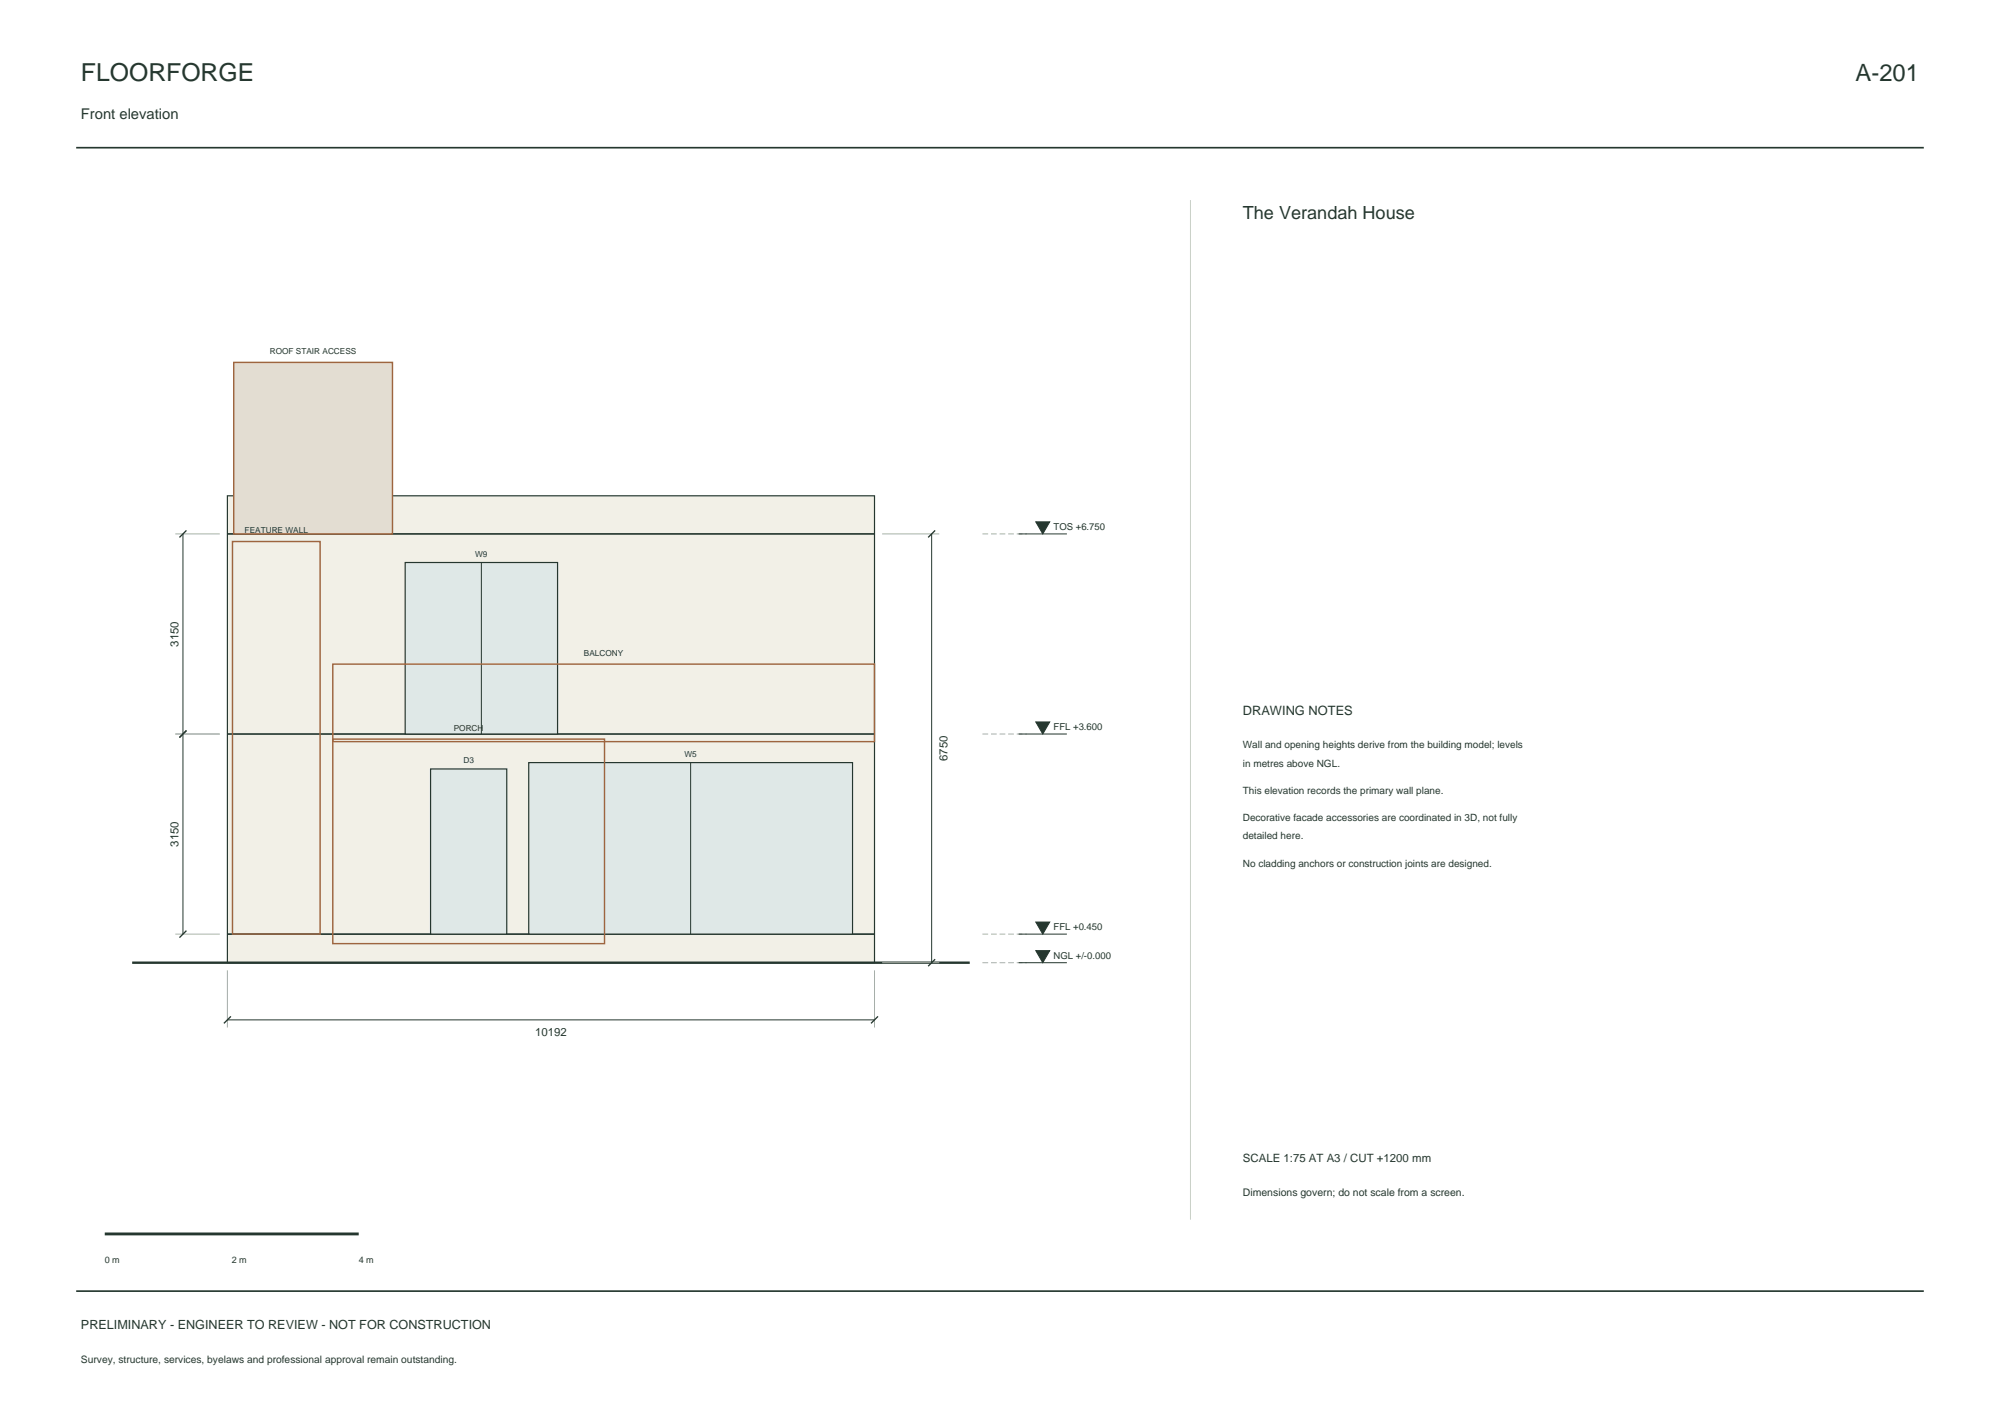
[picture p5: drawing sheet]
<svg xmlns="http://www.w3.org/2000/svg" width="420mm" height="297mm" viewBox="0 0 420 297" stroke-linecap="round" stroke-linejoin="round" font-family="sans-serif">
<defs><g id="words">
<text font-size="5.2" fill="#25372f" x="17" y="17">FLOORFORGE</text>
<text font-size="5" fill="#25372f" x="389.7" y="17">A-201</text>
<text font-size="3.8" fill="#25372f" x="261" y="46">The Verandah House</text>
<text font-size="3.1" fill="#25372f" x="17" y="25">Front elevation</text>
<text font-size="2.7" fill="#25372f" x="261" y="150">DRAWING NOTES</text>
<text font-size="2.6" fill="#25372f" x="17" y="279">PRELIMINARY - ENGINEER TO REVIEW - NOT FOR CONSTRUCTION</text>
<g font-size="2.4" fill="#25372f">
<text x="37.5" y="135.7" transform="rotate(-90 37.5 135.7)">3150</text>
<text x="199" y="159.7" transform="rotate(-90 199 159.7)">6750</text>
<text x="37.5" y="177.7" transform="rotate(-90 37.5 177.7)">3150</text>
<text x="112.4" y="217.4">10192</text>
<text x="261" y="244">SCALE 1:75 AT A3 / CUT +1200 mm</text>
</g>
<text font-size="2.2" fill="#25372f" x="261" y="251">Dimensions govern; do not scale from a screen.</text>
<g font-size="2.1" fill="#25372f">
<text x="261" y="157">Wall and opening heights derive from the building model; levels</text>
<text x="261" y="160.9">in metres above NGL.</text>
<text x="261" y="166.6">This elevation records the primary wall plane.</text>
<text x="261" y="172.3">Decorative facade accessories are coordinated in 3D, not fully</text>
<text x="261" y="176.2">detailed here.</text>
<text x="261" y="181.9">No cladding anchors or construction joints are designed.</text>
<text x="17" y="286">Survey, structure, services, byelaws and professional approval remain outstanding.</text>
</g>
<g font-size="2" fill="#25372f">
<text x="221.2" y="111.3">TOS +6.750</text>
<text x="221.2" y="153.3">FFL +3.600</text>
<text x="221.2" y="195.3">FFL +0.450</text>
<text x="221.2" y="201.3">NGL +/-0.000</text>
</g>
<g font-size="1.9" fill="#25372f">
<text x="22" y="265">0 m</text>
<text x="48.7" y="265">2 m</text>
<text x="75.3" y="265">4 m</text>
</g>
<g font-size="1.7" fill="#25372f">
<text x="56.7" y="74.3">ROOF STAIR ACCESS</text>
<text x="51.4" y="111.9">FEATURE WALL</text>
<text x="99.8" y="116.9">W9</text>
<text x="122.6" y="137.7">BALCONY</text>
<text x="95.3" y="153.4">PORCH</text>
<text x="97.3" y="160.2">D3</text>
<text x="143.7" y="158.9">W5</text>
</g>
</g></defs>
<path d="M16 31h388M16 271h388" fill="none" stroke="#25372f" stroke-width=".35"/>
<path d="M47.8 104.1h135.8v98h-135.8z" fill-rule="evenodd" fill="#f2f0e7" stroke="#25372f" stroke-width=".25"/>
<path d="M27.8 202.1h175.8" fill="none" stroke="#25372f" stroke-width=".5"/>
<path d="M47.8 112.1h135.8M47.8 154.1h135.8M47.8 196.1h135.8" fill="none" stroke="#25372f" stroke-width=".35"/>
<path d="M49.1 76.1h33.3v36h-33.3z" fill-rule="evenodd" fill="#e3ddd2" stroke="#9e653f" stroke-width=".3"/>
<g fill="#dfe8e7" stroke="#25372f" stroke-width=".25">
<path d="M90.4 161.4h16v34.7h-16z" fill-rule="evenodd"/>
<path d="M111 160.1h68v36h-68z" fill-rule="evenodd"/>
</g>
<path d="M145 160.1v36" fill="none" stroke="#25372f" stroke-width=".21"/>
<path d="M85.1 118.1h32v36h-32z" fill-rule="evenodd" fill="#dfe8e7" stroke="#25372f" stroke-width=".25"/>
<path d="M38.4 112.1v84M101.1 118.1v36M195.6 112.1v90M213.9 112.1h10.1M213.9 154.1h10.1M213.9 196.1h10.1M47.8 214.1h135.8M213.9 202.1h10.1" fill="none" stroke="#25372f" stroke-width=".21"/>
<path d="M48.8 113.7h18.4v82.4h-18.4zM69.9 139.4h113.7v16.3h-113.7zM69.9 155.1h57.1v43h-57.1z" fill="none" stroke="#9e653f" stroke-width=".3"/>
<path d="M36.8 112.1h9.4M185.2 112.1h12M36.8 154.1h9.4M36.8 196.1h9.4M47.8 203.7v12M183.6 203.7v12M185.2 202.1h12" fill="none" stroke="#a8afa4" stroke-width=".21"/>
<path d="M39.2 111.3l-1.5 1.5M196.4 111.3l-1.5 1.5M39.2 153.3l-1.5 1.5M39.2 195.3l-1.5 1.5M48.5 213.3l-1.5 1.5M184.4 213.3l-1.5 1.5M196.4 201.3l-1.5 1.5" fill="none" stroke="#25372f" stroke-width=".28"/>
<path d="M206.3 112.1h9.3M206.3 154.1h9.3M206.3 196.1h9.3M206.3 202.1h9.3" fill="none" stroke="#a8afa4" stroke-width=".21" stroke-dasharray="1.2 .6" stroke-linecap="butt"/>
<g fill="#25372f" stroke="#25372f" stroke-width=".21">
<path d="M217.5 199.5h2.9l-1.4 2.6z"/>
<path d="M217.5 193.5h2.9l-1.4 2.6z"/>
<path d="M217.5 151.5h2.9l-1.4 2.6z"/>
<path d="M217.5 109.5h2.9l-1.4 2.6z"/>
</g>
<path d="M250 42v214" fill="none" stroke="#c9d0c7" stroke-width=".21"/>
<path d="M22 259h53.3" fill="none" stroke="#25372f" stroke-width=".6"/>
<use href="#words"/>
</svg>
